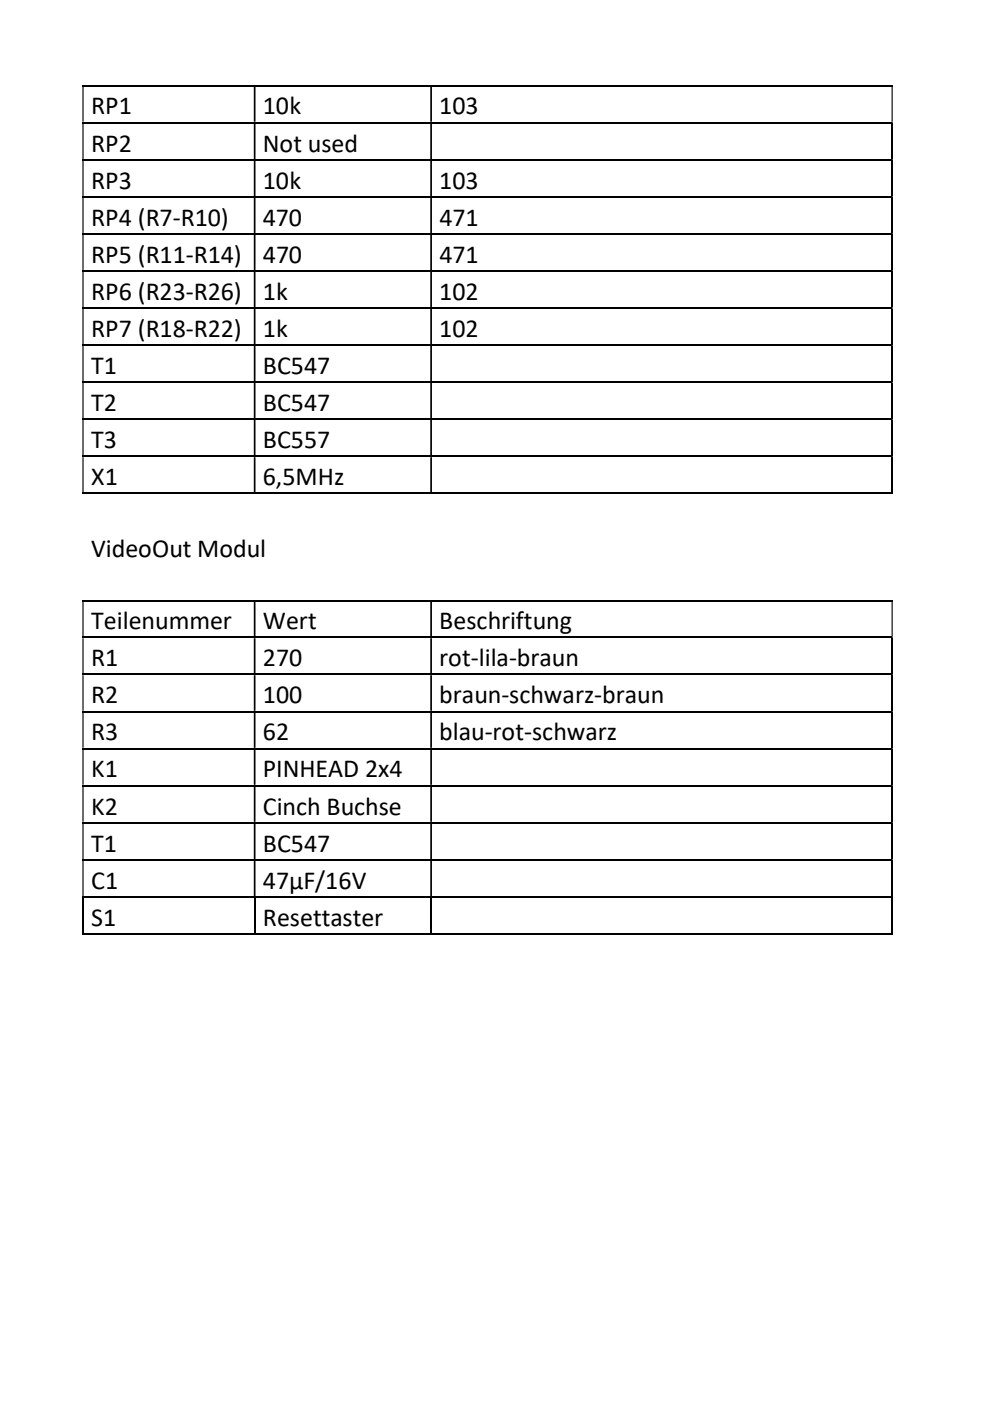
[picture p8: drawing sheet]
<svg xmlns="http://www.w3.org/2000/svg" width="148mm" height="210mm" viewBox="0 0 148 210" stroke-linecap="round" stroke-linejoin="round" font-family="sans-serif">
<defs><g id="words">
<g font-size="3.9">
<text x="13.7" y="17.1">RP1</text>
<text x="39.4" y="17.1">10k</text>
<text x="65.9" y="17.1">103</text>
<text x="13.7" y="22.7">RP2</text>
<text x="39.4" y="22.7">Not used</text>
<text x="13.7" y="28.3">RP3</text>
<text x="39.4" y="28.3">10k</text>
<text x="65.9" y="28.3">103</text>
<text x="13.7" y="33.8">RP4 (R7-R10)</text>
<text x="39.4" y="33.8">470</text>
<text x="65.9" y="33.8">471</text>
<text x="13.7" y="39.4">RP5 (R11-R14)</text>
<text x="39.4" y="39.4">470</text>
<text x="65.9" y="39.4">471</text>
<text x="13.7" y="45">RP6 (R23-R26)</text>
<text x="39.4" y="45">1k</text>
<text x="65.9" y="45">102</text>
<text x="13.7" y="50.5">RP7 (R18-R22)</text>
<text x="39.4" y="50.5">1k</text>
<text x="65.9" y="50.5">102</text>
<text x="13.7" y="56">T1</text>
<text x="39.4" y="56">BC547</text>
<text x="13.7" y="61.6">T2</text>
<text x="39.4" y="61.6">BC547</text>
<text x="13.7" y="67.2">T3</text>
<text x="39.4" y="67.2">BC557</text>
<text x="13.7" y="72.7">X1</text>
<text x="39.4" y="72.7">6,5MHz</text>
<text x="13.7" y="83.6">VideoOut Modul</text>
<text x="13.7" y="94.3">Teilenummer</text>
<text x="39.4" y="94.3">Wert</text>
<text x="65.9" y="94.3">Beschriftung</text>
<text x="13.7" y="99.9">R1</text>
<text x="39.4" y="99.9">270</text>
<text x="65.9" y="99.9">rot-lila-braun</text>
<text x="13.7" y="105.5">R2</text>
<text x="39.4" y="105.5">100</text>
<text x="65.9" y="105.5">braun-schwarz-braun</text>
<text x="13.7" y="111">R3</text>
<text x="39.4" y="111">62</text>
<text x="65.9" y="111">blau-rot-schwarz</text>
<text x="13.7" y="116.5">K1</text>
<text x="39.4" y="116.5">PINHEAD 2x4</text>
<text x="13.7" y="122.1">K2</text>
<text x="39.4" y="122.1">Cinch Buchse</text>
<text x="13.7" y="127.7">T1</text>
<text x="39.4" y="127.7">BC547</text>
<text x="13.7" y="133.2">C1</text>
<text x="39.4" y="133.2">47µF/16V</text>
<text x="13.7" y="138.8">S1</text>
<text x="39.4" y="138.8">Resettaster</text>
</g>
</g></defs>
<g fill="none" stroke="#000" stroke-width=".25">
<path d="M12.4 12.8h121.5M12.4 18.4h121.3M12.4 24h121.3M12.4 29.5h121.3M12.4 35.1h121.3M12.4 40.6h121.3M12.4 46.2h121.3M12.4 51.7h121.3M12.4 57.3h121.3M12.4 62.8h121.3M12.4 68.4h121.3M12.4 74h121.3"/>
<path d="M12.4 95.5h121.3M12.4 101.1h121.3M12.4 106.7h121.3M12.4 112.2h121.3M12.4 117.8h121.3M12.4 123.3h121.3M12.4 128.9h121.3M12.4 134.5h121.3M38.2 134.6v5.3M64.6 134.6v5.3"/>
</g>
<g fill="#000">
<path d="M12.4 13h.1v5.2h-.1zM38.1 13h.2v5.2h-.2zM64.5 13h.3v5.2h-.3zM133.7 13h.2v5.2h-.2z" fill-rule="evenodd"/>
<path d="M133.7 18.2h.2v.3h-.2zM12.4 18.5h.1v5.3h-.1zM38.1 18.5h.2v5.3h-.2zM64.5 18.5h.3v5.3h-.3z" fill-rule="evenodd"/>
<path d="M133.7 23.8h.2v.3h-.2zM12.4 24.1h.1v5.3h-.1zM38.1 24.1h.2v5.3h-.2zM64.5 24.1h.3v5.3h-.3z" fill-rule="evenodd"/>
<path d="M133.7 29.4h.2v.2h-.2zM12.4 29.6h.1v5.3h-.1zM38.1 29.6h.2v5.3h-.2zM64.5 29.6h.3v5.3h-.3z" fill-rule="evenodd"/>
<path d="M133.7 34.9h.2v.3h-.2zM12.4 35.2h.1v5.3h-.1zM38.1 35.2h.2v5.3h-.2zM64.5 35.2h.3v5.3h-.3z" fill-rule="evenodd"/>
<path d="M133.7 40.5h.2v.2h-.2zM12.4 40.7h.1v5.4h-.1zM38.1 40.7h.2v5.4h-.2zM64.5 40.7h.3v5.4h-.3z" fill-rule="evenodd"/>
<path d="M133.7 46.1h.2v.2h-.2zM12.4 46.3h.1v5.3h-.1zM38.1 46.3h.2v5.3h-.2zM64.5 46.3h.3v5.3h-.3z" fill-rule="evenodd"/>
<path d="M133.7 51.6h.2v.3h-.2zM12.4 51.9h.1v5.2h-.1zM38.1 51.9h.2v5.2h-.2zM64.5 51.9h.3v5.2h-.3z" fill-rule="evenodd"/>
<path d="M133.7 57.1h.2v.3h-.2zM12.4 57.4h.1v5.3h-.1zM38.1 57.4h.2v5.3h-.2zM64.5 57.4h.3v5.3h-.3z" fill-rule="evenodd"/>
<path d="M133.7 62.7h.2v.2h-.2zM12.4 62.9h.1v5.4h-.1zM38.1 62.9h.2v5.4h-.2zM64.5 62.9h.3v5.4h-.3z" fill-rule="evenodd"/>
<path d="M133.7 68.3h.2v.2h-.2zM12.4 68.5h.1v5.3h-.1zM38.1 68.5h.2v5.3h-.2zM64.5 68.5h.3v5.3h-.3z" fill-rule="evenodd"/>
<path d="M12.4 90.1h.1v5.3h-.1zM38.1 90.1h.2v5.3h-.2zM64.5 90.1h.3v5.3h-.3zM133.7 90.1h.2v5.3h-.2z" fill-rule="evenodd"/>
<path d="M133.7 95.4h.2v.3h-.2zM12.4 95.7h.1v5.3h-.1zM38.1 95.7h.2v5.3h-.2zM64.5 95.7h.3v5.3h-.3z" fill-rule="evenodd"/>
<path d="M133.7 101h.2v.2h-.2zM12.4 101.2h.1v5.4h-.1zM38.1 101.2h.2v5.4h-.2zM64.5 101.2h.3v5.4h-.3z" fill-rule="evenodd"/>
<path d="M133.7 106.6h.2v.2h-.2zM12.4 106.8h.1v5.3h-.1zM38.1 106.8h.2v5.3h-.2zM64.5 106.8h.3v5.3h-.3z" fill-rule="evenodd"/>
<path d="M133.7 112.1h.2v.3h-.2zM12.4 112.4h.1v5.2h-.1zM38.1 112.4h.2v5.2h-.2zM64.5 112.4h.3v5.2h-.3z" fill-rule="evenodd"/>
<path d="M133.7 117.6h.2v.3h-.2zM12.4 117.9h.1v5.3h-.1zM38.1 117.9h.2v5.3h-.2zM64.5 117.9h.3v5.3h-.3z" fill-rule="evenodd"/>
<path d="M133.7 123.2h.2v.2h-.2zM12.4 123.4h.1v5.4h-.1zM38.1 123.4h.2v5.4h-.2zM64.5 123.4h.3v5.4h-.3z" fill-rule="evenodd"/>
<path d="M133.7 128.8h.2v.2h-.2zM12.4 129h.1v5.3h-.1zM38.1 129h.2v5.3h-.2zM64.5 129h.3v5.3h-.3z" fill-rule="evenodd"/>
</g>
<g fill="none" stroke="#000" stroke-width=".17">
<path d="M133.8 18.5v5.3M133.8 24.1v5.3M133.8 29.6v5.3M133.8 35.2v5.3M133.8 40.7v5.4M133.8 46.3v5.3M133.8 51.9v5.2M133.8 57.4v5.3M133.8 62.9v5.4M133.8 68.5v5.3M12.4 90h121.5M133.8 95.7v5.3"/>
<path d="M133.8 101.2v5.4M133.8 106.8v5.3M133.8 112.4v5.2M133.8 117.9v5.3M12.4 140h121.3M12.4 134.6v5.4M133.8 123.4v5.4M133.8 129v5.3M133.8 134.6v5.4"/>
</g>
<path d="M133.7 73.8h.2v.2h-.2zM133.7 134.3h.2v.3h-.2zM133.7 139.9h.2v.1h-.2z" fill="#000"/>
<use href="#words"/>
</svg>
